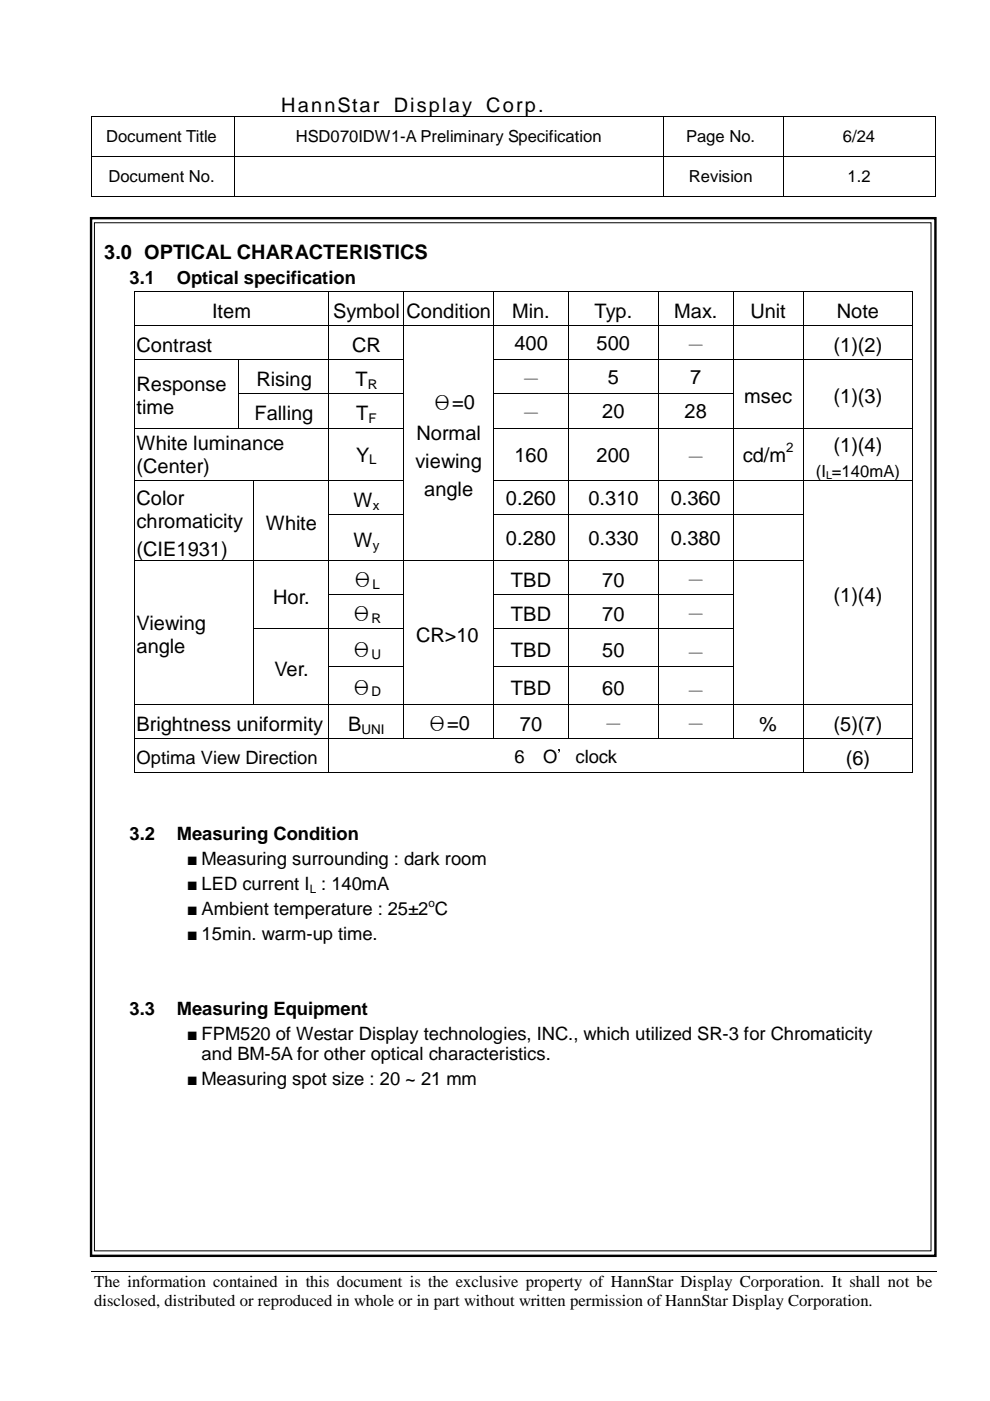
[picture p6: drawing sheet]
<svg xmlns="http://www.w3.org/2000/svg" width="210mm" height="297mm" viewBox="0 0 210 297" stroke-linecap="round" stroke-linejoin="round" font-family="sans-serif">
<defs><g id="words">
<g font-size="4.2">
<text x="59.6" y="23.8">HannStar</text>
<text x="83.5" y="23.8">Display Corp.</text>
<text x="22.1" y="54.8">3.0 OPTICAL CHARACTERISTICS</text>
<text x="45" y="67.4">Item</text>
<text x="70.6" y="67.4">Symbol</text>
<text x="86.2" y="67.4">Condition</text>
<text x="108.6" y="67.4">Min.</text>
<text x="126.1" y="67.4">Typ.</text>
<text x="143" y="67.4">Max.</text>
<text x="159.1" y="67.4">Unit</text>
<text x="177.4" y="67.4">Note</text>
<text x="29" y="74.7">Contrast</text>
<text x="74.6" y="74.7">CR</text>
<text x="109.1" y="74.2">400</text>
<text x="126.5" y="74.2">500</text>
<text x="145.4" y="74.5">－</text>
<text x="176.7" y="74.7">(1)(2)</text>
<text x="29" y="83">Response</text>
<text x="54.4" y="81.9">Rising</text>
<text x="75.4" y="81.9">T</text>
<text x="110.5" y="81.7">－</text>
<text x="128.9" y="81.4">5</text>
<text x="146.3" y="81.4">7</text>
<text x="29" y="87.9">time</text>
<text x="54" y="89.1">Falling</text>
<text x="75.5" y="89.1">T</text>
<text x="91.7" y="86.8">Θ=0</text>
<text x="110.5" y="88.9">－</text>
<text x="127.7" y="88.6">20</text>
<text x="145.2" y="88.6">28</text>
<text x="157.8" y="85.5">msec</text>
<text x="176.7" y="85.5">(1)(3)</text>
<text x="29" y="95.4">White luminance</text>
<text x="88.3" y="93.2">Normal</text>
<text x="176.7" y="95.8">(1)(4)</text>
<text x="29" y="100.3">(Center)</text>
<text x="75.5" y="97.9">Y</text>
<text x="88.1" y="99.2">viewing</text>
<text x="109.1" y="97.9">160</text>
<text x="126.5" y="97.9">200</text>
<text x="145.4" y="98.2">－</text>
<text x="157.5" y="97.9">cd/m</text>
<text x="29" y="107">Color</text>
<text x="74.9" y="107.6">W</text>
<text x="90" y="105.1">angle</text>
<text x="107.3" y="107.1">0.260</text>
<text x="124.8" y="107.1">0.310</text>
<text x="142.2" y="107.1">0.360</text>
<text x="29" y="111.9">chromaticity</text>
<text x="56.3" y="112.3">White</text>
<text x="29" y="117.8">(CIE1931)</text>
<text x="74.9" y="116">W</text>
<text x="107.3" y="115.5">0.280</text>
<text x="124.8" y="115.5">0.330</text>
<text x="142.2" y="115.5">0.380</text>
<text x="74.8" y="124.3">Θ</text>
<text x="108.3" y="124.5">TBD</text>
<text x="127.7" y="124.5">70</text>
<text x="145.4" y="124.3">－</text>
<text x="57.9" y="128">Hor.</text>
<text x="74.5" y="131.5">Θ</text>
<text x="108.3" y="131.7">TBD</text>
<text x="127.7" y="131.7">70</text>
<text x="145.4" y="131.5">－</text>
<text x="176.7" y="127.6">(1)(4)</text>
<text x="29" y="133.6">Viewing</text>
<text x="88.2" y="136">CR&gt;10</text>
<text x="29" y="138.5">angle</text>
<text x="58.2" y="143.2">Ver.</text>
<text x="74.5" y="139.1">Θ</text>
<text x="108.3" y="139.3">TBD</text>
<text x="127.7" y="139.3">50</text>
<text x="145.4" y="139.7">－</text>
<text x="74.5" y="147.1">Θ</text>
<text x="108.3" y="147.3">TBD</text>
<text x="127.7" y="147.3">60</text>
<text x="145.4" y="147.7">－</text>
<text x="29" y="155">Brightness uniformity</text>
<text x="73.8" y="155">B</text>
<text x="90.6" y="154.8">Θ=0</text>
<text x="110.2" y="155">70</text>
<text x="127.9" y="154.8">－</text>
<text x="145.4" y="154.8">－</text>
<text x="161" y="155">%</text>
<text x="176.7" y="155">(5)(7)</text>
<text x="179.3" y="162.2">(6)</text>
</g>
<g font-size="3.9">
<text x="27.5" y="60.1">3.1</text>
<text x="37.5" y="60.1">Optical specification</text>
<text x="109.1" y="161.8">6</text>
<text x="115.1" y="161.8">O’clock</text>
<text x="29" y="162">Optima View Direction</text>
<text x="27.5" y="178.2">3.2</text>
<text x="37.5" y="178.2">Measuring Condition</text>
<text x="39.6" y="183.5">■ Measuring surrounding : dark room</text>
<text x="39.6" y="188.8">■ LED current I : 140mA</text>
<text x="39.6" y="194">■ Ambient temperature : 25±2 C</text>
<text x="39.6" y="199.3">■ 15min. warm-up time.</text>
<text x="27.5" y="215.2">3.3</text>
<text x="37.5" y="215.2">Measuring Equipment</text>
<text x="39.6" y="220.5">■ FPM520 of Westar Display technologies, INC., which utilized SR-3 for Chromaticity</text>
<text x="42.8" y="224.7">and BM-5A for other optical characteristics.</text>
<text x="39.6" y="230">■ Measuring spot size : 20 ~ 21 mm</text>
</g>
<g font-size="3.5">
<text x="22.5" y="30.2">Document Title</text>
<text x="62.7" y="30.2">HSD070IDW1-A Preliminary Specification</text>
<text x="145.5" y="30.2">Page No.</text>
<text x="178.7" y="30.2">6/24</text>
<text x="23" y="38.7">Document No.</text>
<text x="146.1" y="38.7">Revision</text>
<text x="179.7" y="38.7">1.2</text>
<text x="173" y="101.1">(I =140mA)</text>
<text x="20" y="272.9">The information contained in this document is the exclusive property of HannStar Display Corporation. It shall not be</text>
<text x="20" y="277">disclosed, distributed or reproduced in whole or in part without written permission of HannStar Display Corporation.</text>
</g>
<g font-size="2.8">
<text x="78" y="82.5">R</text>
<text x="78.1" y="89.7">F</text>
<text x="166.7" y="95.9">2</text>
<text x="78.3" y="98.4">L</text>
<text x="79.1" y="108.1">x</text>
<text x="79" y="116.6">y</text>
<text x="79" y="124.8">L</text>
<text x="78.8" y="132.1">R</text>
<text x="78.8" y="139.6">U</text>
<text x="78.8" y="147.6">D</text>
<text x="76.7" y="155.5">UNI</text>
</g>
<g font-size="2.5">
<text x="65.7" y="189.3">L</text>
<text x="90.8" y="192.3">o</text>
</g>
<text font-size="2.3" x="175.1" y="101.6">L</text>
</g></defs>
<g fill="#000">
<path d="M19.4 24.7h.2v.1h-.2zM19.4 33.1h.2v.2h-.2zM49.5 24.7h.2v.1h-.2zM49.5 33.1h.2v.2h-.2zM59.1 24.7h.1v.1h-.1zM140.5 24.7h.2v.1h-.2zM140.5 33.1h.2v.2h-.2zM165.9 24.7h.2v.1h-.2zM165.9 33.1h.2v.2h-.2zM198.2 24.7h.1v.1h-.1zM198.2 33.1h.1v.2h-.1zM19.4 41.6h.2v.2h-.2z"/>
<path d="M49.5 41.6h.2v.2h-.2zM140.5 41.6h.2v.2h-.2zM165.9 41.6h.2v.2h-.2zM198.2 41.6h.1v.2h-.1zM198.5 269.6v.1z"/>
</g>
<g fill="none" stroke="#000" stroke-width=".21">
<path d="M19.5 24.8v8.3M19.5 33.3v8.3M19.6 24.8h29.9M19.6 33.2h29.9M49.6 24.8v8.3M49.6 33.3v8.3M49.7 24.8h9.4M49.7 33.2h90.8M59.2 24.8h81.3M140.6 24.8v8.3M140.6 33.3v8.3M140.7 24.8h25.2"/>
<path d="M140.7 33.2h25.2M166 24.8v8.3M166 33.3v8.3M166.1 24.8h32.1M166.1 33.2h32.1M198.2 24.8v8.3M198.2 33.3v8.3M19.6 41.7h29.9M49.7 41.7h90.8M140.7 41.7h25.2M166.1 41.7h32.1M19.3 269.6h179.2"/>
</g>
<g fill="#fff">
<path d="M19.3 277.9h179.2z"/>
<path d="M198.5 269.7v8.2z"/>
</g>
<path d="M19.3 46.3h179v220h-179z" fill="none" stroke="#000" stroke-width=".51"/>
<path d="M20 47.2h177.4v218h-177.4z" fill-rule="evenodd" fill="#fff"/>
<g fill="none" stroke="#000" stroke-width=".21">
<path d="M20 47.2h177.4v218h-177.4zM28.4 61.9v7M28.4 69.1v7.1M28.4 76.4v7M28.5 61.8h41.1M28.5 69h41.1M28.5 76.3h22.1M50.7 76.4v7M50.8 76.3h18.8M69.7 61.9v7M69.7 69.1v7.1M69.7 76.4v7"/>
<path d="M69.8 61.8h15.7M69.8 69h15.7M69.8 76.3h15.7M85.6 61.9v7M85.6 69.1v7.1M85.6 76.4v7M85.7 61.8h18.9M85.7 69h18.9M104.6 61.9v7M104.6 69.1v7.1M104.6 76.4v7M104.7 61.8h15.7"/>
<path d="M104.7 69h15.7M104.7 76.3h15.7M120.5 61.9v7M120.5 69.1v7.1M120.5 76.4v7M120.6 61.8h18.9M120.6 69h18.9M120.6 76.3h18.9M139.6 61.9v7M139.6 69.1v7.1M139.6 76.4v7M139.7 61.8h15.7"/>
<path d="M139.7 69h15.7M139.7 76.3h15.7M155.4 61.9v7M155.4 69.1v7.1M155.4 76.4v7M155.5 61.8h14.7M155.5 69h14.7M155.5 76.3h14.7M170.3 61.9v7M170.3 69.1v7.1M170.3 76.4v7M170.3 61.8h23.2"/>
<path d="M170.3 69h23.2M170.3 76.3h23.2M193.5 61.9v7M193.5 69.1v7.1M193.5 76.4v7M28.4 83.6v7.1M28.4 90.8v11.1M28.5 90.7h22.1M50.7 83.6v7.1M50.8 83.5h18.8M50.8 90.7h18.8M69.7 83.6v7.1"/>
<path d="M69.7 90.8v11.1M69.8 83.5h15.7M69.8 90.7h15.7M85.6 83.6v7.1M85.6 90.8v11.1M104.6 83.6v7.1M104.6 90.8v11.1M104.7 83.5h15.7M104.7 90.7h15.7M120.5 83.6v7.1M120.5 90.8v11.1M120.6 83.5h18.9"/>
<path d="M120.6 90.7h18.9M139.6 83.6v7.1M139.6 90.8v11.1M139.7 83.5h15.7M139.7 90.7h15.7M155.4 83.6v7.1M155.4 90.8v11.1M155.5 90.7h14.7M170.3 83.6v7.1M170.3 90.8v11.1M170.3 90.7h23.2M193.5 83.6v7.1"/>
<path d="M193.5 90.8v11.1M28.4 102.1v7M28.4 109.2v9.6M28.4 118.9v7.1M28.5 102h25.3M28.5 118.9h25.3M53.8 102.1v7M53.8 109.2v9.6M53.8 118.9v7.1M53.9 102h15.7M53.9 118.9h15.7M69.7 102.1v7"/>
<path d="M69.7 109.2v9.6M69.7 118.9v7.1M69.8 102h15.7M69.8 109.2h15.7M69.8 118.9h15.7M85.6 102.1v7M85.6 109.2v9.6M85.6 118.9v7.1M85.7 118.9h18.9M104.6 102.1v7M104.6 109.2v9.6M104.6 118.9v7.1"/>
<path d="M104.7 102h15.7M104.7 109.2h15.7M104.7 118.9h15.7M120.5 102.1v7M120.5 109.2v9.6M120.5 118.9v7.1M120.6 102h18.9M120.6 109.2h18.9M120.6 118.9h18.9M139.6 102.1v7M139.6 109.2v9.6M139.6 118.9v7.1"/>
<path d="M139.7 102h15.7M139.7 109.2h15.7M139.7 118.9h15.7M155.4 102.1v7M155.4 109.2v9.6M155.4 118.9v7.1M155.5 102h14.7M155.5 109.2h14.7M155.5 118.9h14.7M170.3 102.1v7M170.3 109.2v9.6M170.3 118.9v7.1"/>
<path d="M170.3 102h23.2M193.5 102.1v7M193.5 109.2v9.6M193.5 118.9v7.1M28.4 126.2v7M28.4 133.4v7.8M53.8 126.2v7M53.8 133.4v7.8M53.9 133.3h15.7M69.7 126.2v7M69.7 133.4v7.8M69.8 126.1h15.7"/>
<path d="M69.8 133.3h15.7M85.6 126.2v7M85.6 133.4v7.8M104.6 126.2v7M104.6 133.4v7.8M104.7 126.1h15.7M104.7 133.3h15.7M120.5 126.2v7M120.5 133.4v7.8M120.6 126.1h18.9M120.6 133.3h18.9M139.6 126.2v7"/>
<path d="M139.6 133.4v7.8M139.7 126.1h15.7M139.7 133.3h15.7M155.4 126.2v7M155.4 133.4v7.8M170.3 126.2v7M170.3 133.4v7.8M193.5 126.2v7M193.5 133.4v7.8M28.4 141.4v7.9M28.4 149.4v7M28.4 156.6v7.1"/>
<path d="M28.5 149.3h25.3M28.5 156.5h41.1M53.8 141.4v7.9M53.9 149.3h15.7M69.7 141.4v7.9M69.7 149.4v7M69.7 156.6v7.1M69.8 141.3h15.7M69.8 149.3h15.7M69.8 156.5h15.7M85.6 141.4v7.9M85.6 149.4v7"/>
<path d="M85.7 149.3h18.9M85.7 156.5h18.9M104.6 141.4v7.9M104.6 149.4v7M104.7 141.3h15.7M104.7 149.3h15.7M104.7 156.5h15.7M120.5 141.4v7.9M120.5 149.4v7M120.6 141.3h18.9M120.6 149.3h18.9M120.6 156.5h18.9"/>
<path d="M139.6 141.4v7.9M139.6 149.4v7M139.7 141.3h15.7M139.7 149.3h15.7M139.7 156.5h15.7M155.4 141.4v7.9M155.4 149.4v7M155.5 149.3h14.7M155.5 156.5h14.7M170.3 141.4v7.9M170.3 149.4v7M170.3 156.6v7.1"/>
<path d="M170.3 149.3h23.2M170.3 156.5h23.2M193.5 141.4v7.9M193.5 149.4v7M193.5 156.6v7.1M28.5 163.8h41.1M69.8 163.8h100.4M170.3 163.8h23.2"/>
</g>
<g fill="#000">
<path d="M28.4 61.7h.1v.2h-.1zM28.4 68.9h.1v.2h-.1zM28.4 76.2h.1v.2h-.1zM50.6 76.2h.2v.2h-.2zM69.6 61.7h.2v.2h-.2zM69.6 68.9h.2v.2h-.2zM69.6 76.2h.2v.2h-.2zM85.5 61.7h.2v.2h-.2zM85.5 68.9h.2v.2h-.2zM85.5 76.2h.2v.2h-.2zM104.6 61.7h.1v.2h-.1zM104.6 68.9h.1v.2h-.1z"/>
<path d="M104.6 76.2h.1v.2h-.1zM120.4 61.7h.2v.2h-.2zM120.4 68.9h.2v.2h-.2zM120.4 76.2h.2v.2h-.2zM139.5 61.7h.2v.2h-.2zM139.5 68.9h.2v.2h-.2zM139.5 76.2h.2v.2h-.2zM155.4 61.7h.1v.2h-.1zM155.4 68.9h.1v.2h-.1zM155.4 76.2h.1v.2h-.1zM170.2 61.7h.1v.2h-.1zM170.2 68.9h.1v.2h-.1z"/>
<path d="M170.2 76.2h.1v.2h-.1zM193.5 61.7h.1v.2h-.1zM193.5 68.9h.1v.2h-.1zM193.5 76.2h.1v.2h-.1zM28.4 83.4h.1v.2h-.1zM28.4 90.7h.1v.1h-.1zM50.6 83.4h.2v.2h-.2zM50.6 90.7h.2v.1h-.2zM69.6 83.4h.2v.2h-.2zM69.6 90.7h.2v.1h-.2zM85.5 83.4h.2v.2h-.2zM85.5 90.7h.2v.1h-.2z"/>
<path d="M104.6 83.4h.1v.2h-.1zM104.6 90.7h.1v.1h-.1zM120.4 83.4h.2v.2h-.2zM120.4 90.7h.2v.1h-.2zM139.5 83.4h.2v.2h-.2zM139.5 90.7h.2v.1h-.2zM155.4 83.4h.1v.2h-.1zM155.4 90.7h.1v.1h-.1zM170.2 83.4h.1v.2h-.1zM170.2 90.7h.1v.1h-.1zM193.5 83.4h.1v.2h-.1zM193.5 90.7h.1v.1h-.1z"/>
<path d="M28.4 101.9h.1v.2h-.1zM28.4 109.1h.1v.1h-.1zM28.4 118.8h.1v.1h-.1zM53.8 101.9h.1v.2h-.1zM53.8 109.1h.1v.1h-.1zM53.8 118.8h.1v.1h-.1zM69.6 101.9h.2v.2h-.2zM69.6 109.1h.2v.1h-.2zM69.6 118.8h.2v.1h-.2zM85.5 101.9h.2v.2h-.2zM85.5 109.1h.2v.1h-.2zM85.5 118.8h.2v.1h-.2z"/>
<path d="M104.6 101.9h.1v.2h-.1zM104.6 109.1h.1v.1h-.1zM104.6 118.8h.1v.1h-.1zM120.4 101.9h.2v.2h-.2zM120.4 109.1h.2v.1h-.2zM120.4 118.8h.2v.1h-.2zM139.5 101.9h.2v.2h-.2zM139.5 109.1h.2v.1h-.2zM139.5 118.8h.2v.1h-.2zM155.4 101.9h.1v.2h-.1zM155.4 109.1h.1v.1h-.1zM155.4 118.8h.1v.1h-.1z"/>
<path d="M170.2 101.9h.1v.2h-.1zM170.2 109.1h.1v.1h-.1zM170.2 118.8h.1v.1h-.1zM193.5 101.9h.1v.2h-.1zM193.5 109.1h.1v.1h-.1zM193.5 118.8h.1v.1h-.1zM28.4 126h.1v.2h-.1zM28.4 133.2h.1v.2h-.1zM53.8 126h.1v.2h-.1zM53.8 133.2h.1v.2h-.1zM69.6 126h.2v.2h-.2zM69.6 133.2h.2v.2h-.2z"/>
<path d="M85.5 126h.2v.2h-.2zM85.5 133.2h.2v.2h-.2zM104.6 126h.1v.2h-.1zM104.6 133.2h.1v.2h-.1zM120.4 126h.2v.2h-.2zM120.4 133.2h.2v.2h-.2zM139.5 126h.2v.2h-.2zM139.5 133.2h.2v.2h-.2zM155.4 126h.1v.2h-.1zM155.4 133.2h.1v.2h-.1zM170.2 126h.1v.2h-.1zM170.2 133.2h.1v.2h-.1z"/>
<path d="M193.5 126h.1v.2h-.1zM193.5 133.2h.1v.2h-.1zM28.4 141.2h.1v.2h-.1zM28.4 149.3h.1v.1h-.1zM28.4 156.5h.1v.1h-.1zM53.8 141.2h.1v.2h-.1zM53.8 149.3h.1v.1h-.1zM69.6 141.2h.2v.2h-.2zM69.6 149.3h.2v.1h-.2zM69.6 156.5h.2v.1h-.2zM85.5 141.2h.2v.2h-.2zM85.5 149.3h.2v.1h-.2z"/>
<path d="M85.5 156.5h.2v.1h-.2zM104.6 141.2h.1v.2h-.1zM104.6 149.3h.1v.1h-.1zM104.6 156.5h.1v.1h-.1zM120.4 141.2h.2v.2h-.2zM120.4 149.3h.2v.1h-.2zM120.4 156.5h.2v.1h-.2zM139.5 141.2h.2v.2h-.2zM139.5 149.3h.2v.1h-.2zM139.5 156.5h.2v.1h-.2zM155.4 141.2h.1v.2h-.1zM155.4 149.3h.1v.1h-.1z"/>
<path d="M155.4 156.5h.1v.1h-.1zM170.2 141.2h.1v.2h-.1zM170.2 149.3h.1v.1h-.1zM170.2 156.5h.1v.1h-.1zM193.5 141.2h.1v.2h-.1zM193.5 149.3h.1v.1h-.1zM193.5 156.5h.1v.1h-.1zM28.4 163.7h.1v.2h-.1zM69.6 163.7h.2v.2h-.2zM170.2 163.7h.1v.2h-.1zM193.5 163.7h.1v.2h-.1z"/>
</g>
<use href="#words"/>
</svg>
